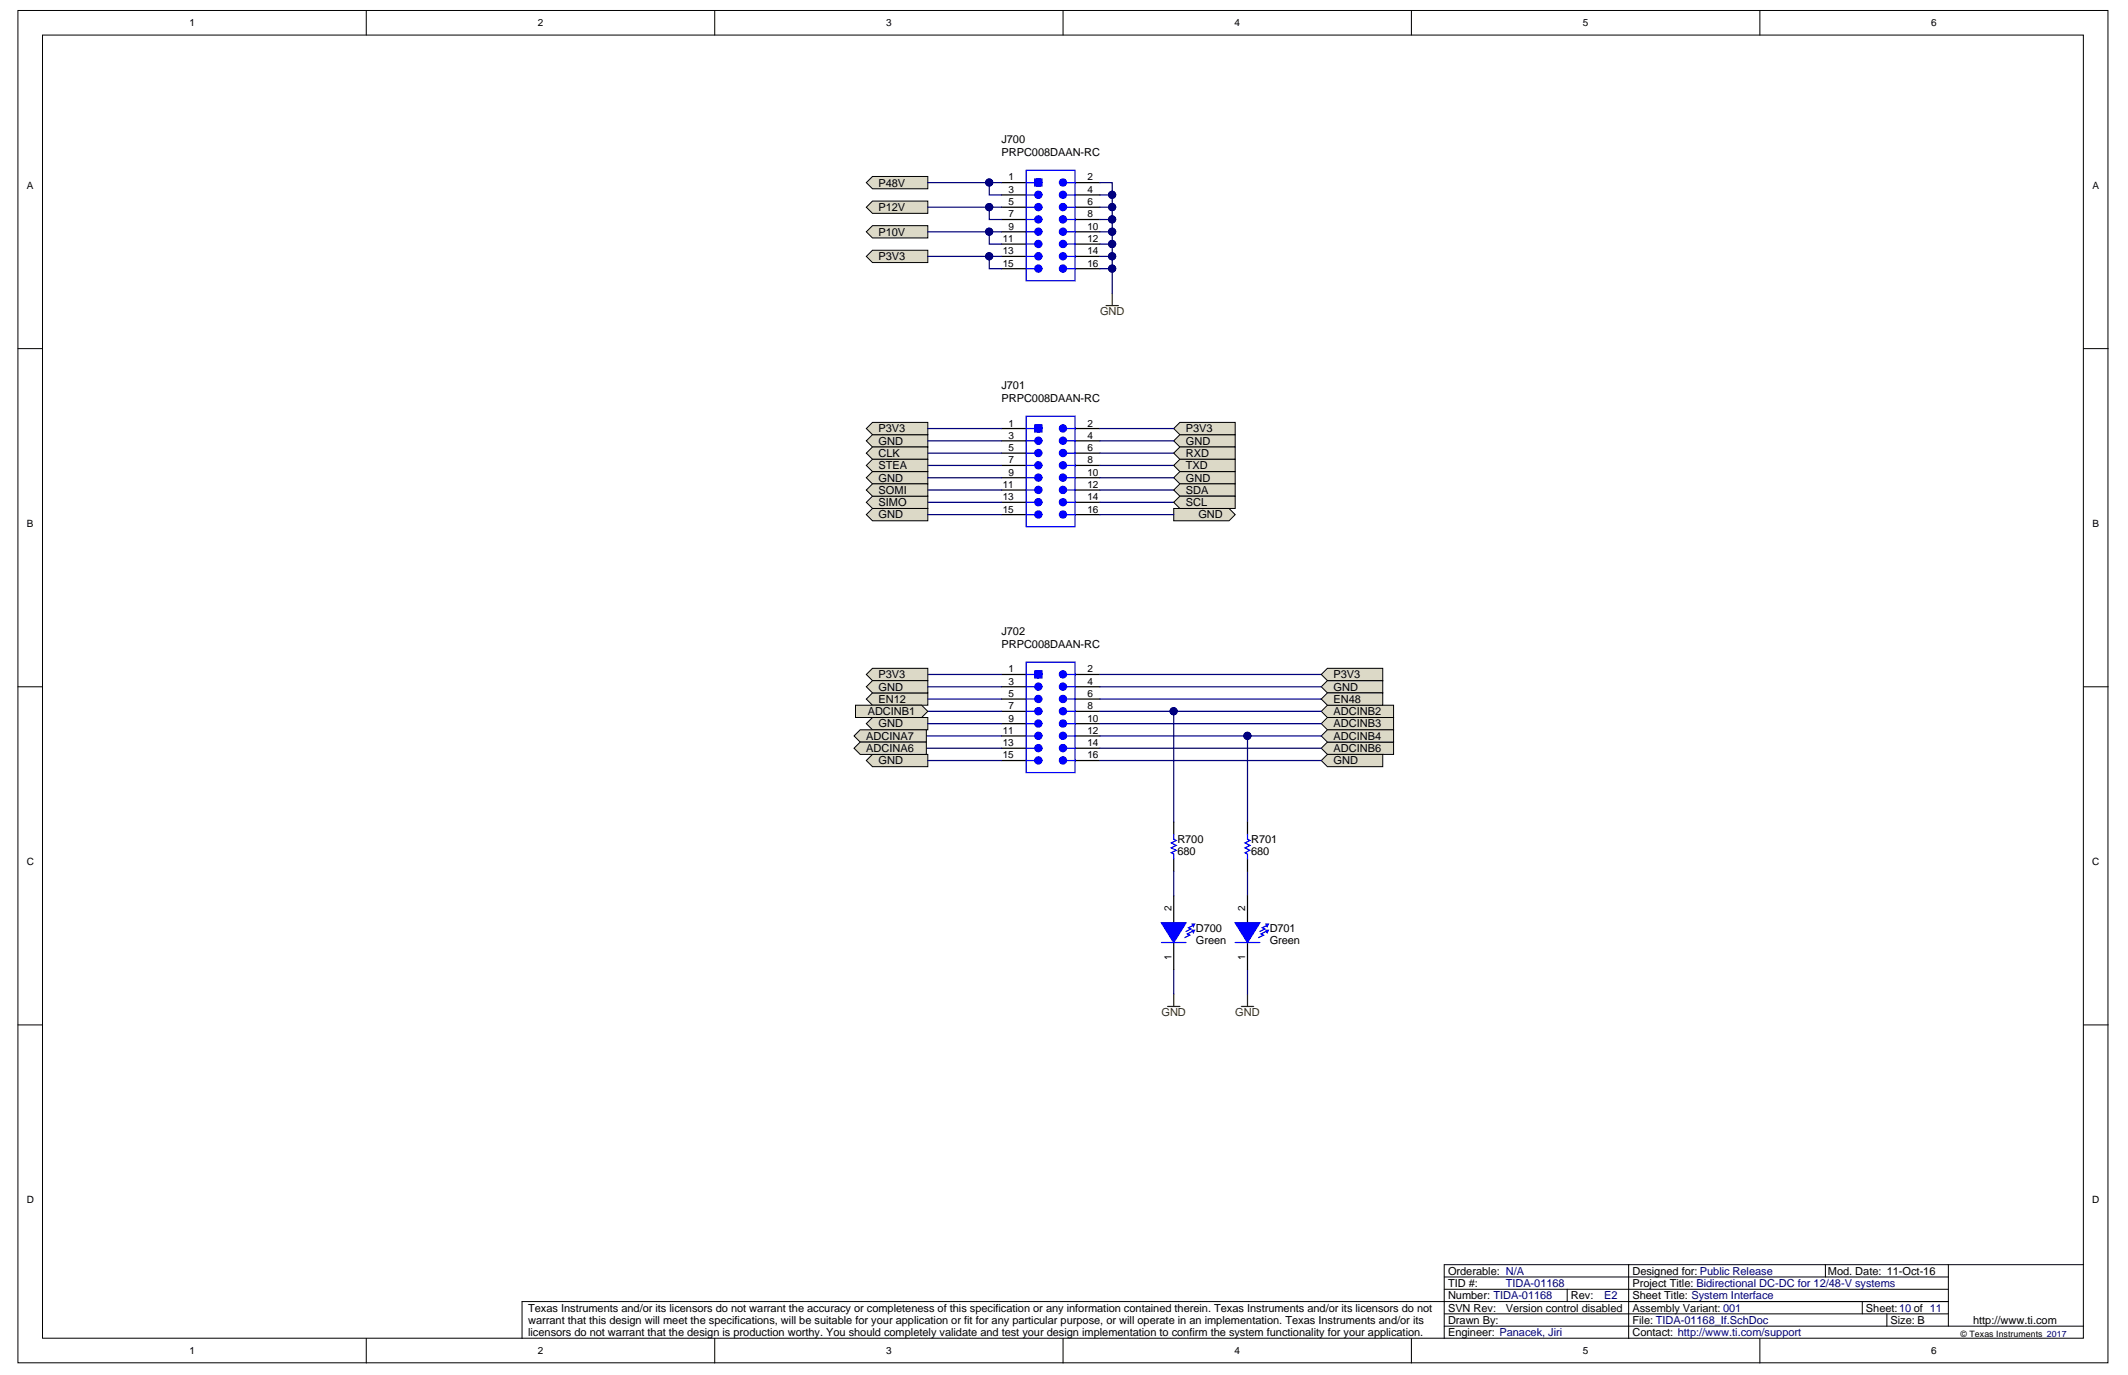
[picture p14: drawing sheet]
<svg xmlns="http://www.w3.org/2000/svg" width="432mm" height="279mm" viewBox="0 0 432 279" stroke-linecap="round" stroke-linejoin="round" font-family="sans-serif">
<defs><g id="words">
<g font-size="2.2">
<text x="203.2" y="29.1">J700</text>
<text x="203.2" y="31.6">PRPC008DAAN-RC</text>
<text x="178.3" y="37.9">P48V</text>
<text x="178.3" y="42.8">P12V</text>
<text x="178.3" y="47.8">P10V</text>
<text x="178.3" y="52.8">P3V3</text>
<text x="203.2" y="79">J701</text>
<text x="203.2" y="81.5">PRPC008DAAN-RC</text>
<text x="178.3" y="87.7">P3V3</text>
<text x="240.6" y="87.7">P3V3</text>
<text x="178.3" y="90.2">GND</text>
<text x="178.3" y="92.7">CLK</text>
<text x="178.3" y="95.2">STEA</text>
<text x="240.6" y="90.2">GND</text>
<text x="240.6" y="92.7">RXD</text>
<text x="240.6" y="95.2">TXD</text>
<text x="178.3" y="97.7">GND</text>
<text x="178.3" y="100.2">SOMI</text>
<text x="240.6" y="97.7">GND</text>
<text x="240.6" y="100.2">SDA</text>
<text x="178.3" y="105.2">GND</text>
<text x="178.3" y="102.7">SIMO</text>
<text x="240.6" y="102.7">SCL</text>
<text x="243.2" y="105.2">GND</text>
<text x="203.2" y="128.9">J702</text>
<text x="203.2" y="131.4">PRPC008DAAN-RC</text>
<text x="178.3" y="137.6">P3V3</text>
<text x="270.6" y="137.6">P3V3</text>
<text x="178.3" y="142.6">EN12</text>
<text x="178.3" y="140.1">GND</text>
<text x="270.6" y="140.1">GND</text>
<text x="270.6" y="142.6">EN48</text>
<text x="176.1" y="145.1">ADCINB1</text>
<text x="178.3" y="147.6">GND</text>
<text x="270.6" y="147.6">ADCINB3</text>
<text x="270.6" y="145.1">ADCINB2</text>
<text x="175.8" y="150.1">ADCINA7</text>
<text x="175.8" y="152.6">ADCINA6</text>
<text x="178.3" y="155.1">GND</text>
<text x="270.6" y="152.6">ADCINB6</text>
<text x="270.6" y="150.1">ADCINB4</text>
<text x="270.6" y="155.1">GND</text>
<text x="238.9" y="173.6">680</text>
<text x="238.9" y="171.1">R700</text>
<text x="253.9" y="173.6">680</text>
<text x="253.9" y="171.1">R701</text>
<text x="242.7" y="191.5">Green</text>
<text x="242.7" y="189.1">D700</text>
<text x="257.6" y="191.5">Green</text>
<text x="257.6" y="189.1">D701</text>
<text x="293.8" y="263.7">Number: TIDA-01168</text>
<text x="293.8" y="261.2">TID #:</text>
<text x="293.8" y="258.7">Orderable: N/A</text>
<text x="318.8" y="263.7">Rev:</text>
<text x="331.2" y="263.7">Sheet Title: System Interface</text>
<text x="331.2" y="261.2">Project Title: Bidirectional DC-DC for 12/48-V systems</text>
<text x="331.2" y="258.7">Designed for: Public Release</text>
<text x="370.9" y="258.7">Mod. Date: 11-Oct-16</text>
<text x="107.2" y="266.2">Texas Instruments and/or its licensors do not warrant the accuracy or completeness of this specification or any information contained therein. Texas Instruments and/or its licensors do not</text>
<text x="107.2" y="268.7">warrant that this design will meet the specifications, will be suitable for your application or fit for any particular purpose, or will operate in an implementation. Texas Instruments and/or its</text>
<text x="293.8" y="268.7">Drawn By:</text>
<text x="293.8" y="266.2">SVN Rev:</text>
<text x="305.5" y="266.2">Version control disabled</text>
<text x="331.2" y="268.7">File: TIDA-01168_If.SchDoc</text>
<text x="331.2" y="266.2">Assembly Variant: 001</text>
<text x="378.6" y="266.2">Sheet:10 of 11</text>
<text x="383.6" y="268.7">Size: B</text>
<text x="400.4" y="268.7">http://www.ti.com</text>
<text x="107.2" y="271.2">licensors do not warrant that the design is production worthy. You should completely validate and test your design implementation to confirm the system functionality for your application.</text>
<text x="293.8" y="271.2">Engineer: Panacek, Jiri</text>
<text x="331.2" y="271.2">Contact: http://www.ti.com/support</text>
</g>
<g font-size="2.2" fill="#800000">
<text x="223.2" y="64">GND</text>
<text x="235.7" y="206.3">GND</text>
<text x="250.7" y="206.3">GND</text>
</g>
<g font-size="2.2" fill="#000080">
<text x="305.5" y="261.2">TIDA-01168</text>
<text x="325.5" y="263.7">E2</text>
</g>
<g font-size="2">
<text x="38.4" y="5.3">1</text>
<text x="109.1" y="5.3">2</text>
<text x="179.8" y="5.3">3</text>
<text x="250.5" y="5.3">4</text>
<text x="321.2" y="5.3">5</text>
<text x="391.9" y="5.3">6</text>
<text x="5.5" y="38.3">A</text>
<text x="204.6" y="36.6">1</text>
<text x="204.6" y="39.1">3</text>
<text x="204.6" y="41.6">5</text>
<text x="220.7" y="36.6">2</text>
<text x="220.7" y="39.1">4</text>
<text x="220.7" y="41.6">6</text>
<text x="424.6" y="38.3">A</text>
<text x="204.6" y="44.1">7</text>
<text x="204.6" y="46.6">9</text>
<text x="220.7" y="44.1">8</text>
<text x="220.7" y="46.6">10</text>
<text x="203.5" y="49.1">11</text>
<text x="203.5" y="51.6">13</text>
<text x="220.7" y="49.1">12</text>
<text x="220.7" y="51.6">14</text>
<text x="203.5" y="54.1">15</text>
<text x="220.7" y="54.1">16</text>
<text x="204.6" y="86.6">1</text>
<text x="204.6" y="89.1">3</text>
<text x="220.7" y="86.6">2</text>
<text x="220.7" y="89.1">4</text>
<text x="204.6" y="91.5">5</text>
<text x="204.6" y="94">7</text>
<text x="220.7" y="91.5">6</text>
<text x="220.7" y="94">8</text>
<text x="203.5" y="99">11</text>
<text x="203.5" y="101.5">13</text>
<text x="204.6" y="96.5">9</text>
<text x="220.7" y="96.5">10</text>
<text x="220.7" y="99">12</text>
<text x="220.7" y="101.5">14</text>
<text x="5.5" y="106.9">B</text>
<text x="203.5" y="104">15</text>
<text x="220.7" y="104">16</text>
<text x="424.6" y="106.9">B</text>
<text x="204.6" y="136.5">1</text>
<text x="220.7" y="136.5">2</text>
<text x="204.6" y="138.9">3</text>
<text x="204.6" y="141.4">5</text>
<text x="204.6" y="143.9">7</text>
<text x="220.7" y="138.9">4</text>
<text x="220.7" y="141.4">6</text>
<text x="220.7" y="143.9">8</text>
<text x="203.5" y="148.9">11</text>
<text x="204.6" y="146.4">9</text>
<text x="220.7" y="146.4">10</text>
<text x="220.7" y="148.9">12</text>
<text x="203.5" y="151.4">13</text>
<text x="203.5" y="153.9">15</text>
<text x="220.7" y="151.4">14</text>
<text x="220.7" y="153.9">16</text>
<text x="5.4" y="175.5">C</text>
<text x="424.5" y="175.5">C</text>
<text x="237.7" y="184.8" transform="rotate(-90 237.7 184.8)">2</text>
<text x="252.7" y="184.8" transform="rotate(-90 252.7 184.8)">2</text>
<text x="237.7" y="194.9" transform="rotate(-90 237.7 194.9)">1</text>
<text x="252.7" y="194.9" transform="rotate(-90 252.7 194.9)">1</text>
<text x="5.4" y="244.1">D</text>
<text x="424.5" y="244.1">D</text>
<text x="38.4" y="274.8">1</text>
<text x="109.1" y="274.8">2</text>
<text x="179.8" y="274.8">3</text>
<text x="250.5" y="274.8">4</text>
<text x="321.2" y="274.8">5</text>
<text x="391.9" y="274.8">6</text>
</g>
<text font-size="1.8" x="397.8" y="271.3">© Texas Instruments 2017</text>
</g></defs>
<g fill="#fff" stroke="#000" stroke-width=".2">
<path d="M3.6 2.1h424.1v274.5h-424.1z"/>
<path d="M8.6 7.1h414.1v264.5h-414.1z"/>
</g>
<g fill="none" stroke="#000" stroke-width=".2">
<path d="M74.3 2.1v5M145 2.1v5M215.7 2.1v5M286.4 2.1v5M357.1 2.1v5M3.6 70.8h5M422.8 70.8h5M3.6 139.4h5M422.8 139.4h5M3.6 208h5M422.8 208h5M293.1 259.2h102.2"/>
<path d="M330.5 256.7h-37.4v14.9M370.4 256.7v2.5M395.3 256.7v12.4M422.8 256.7h-92.3v14.9M74.3 271.6v5M145 271.6v5M215.7 271.6v5M286.4 271.6v5M293.1 269.1h129.7M293.1 266.6h102.2M293.1 261.6h102.2M318 261.6v2.5"/>
<path d="M357.1 271.6v5M377.9 264.1v2.5M382.9 266.6v2.5M395.3 264.1h-289.4v7.5"/>
</g>
<g fill="#dcd9c7" stroke="#000" stroke-width=".2">
<path d="M177 50.8h11.3v2.5h-11.3l-1.2-1.3z" fill-rule="evenodd"/>
<path d="M177 140.6h11.3v2.5h-11.3l-1.2-1.2z" fill-rule="evenodd"/>
<path d="M177 40.8h11.3v2.5h-11.3l-1.2-1.2z" fill-rule="evenodd"/>
<path d="M177 35.8h11.3v2.5h-11.3l-1.2-1.2z" fill-rule="evenodd"/>
<path d="M177 153.1h11.3v2.5h-11.3l-1.2-1.3z" fill-rule="evenodd"/>
<path d="M269.4 145.6h13.4v2.5h-13.4l-1.3-1.2z" fill-rule="evenodd"/>
<path d="M269.4 143.1h13.4v2.5h-13.4l-1.3-1.2z" fill-rule="evenodd"/>
<path d="M269.4 150.6h13.4v2.5h-13.4l-1.3-1.2z" fill-rule="evenodd"/>
<path d="M269.4 148.1h13.4v2.5h-13.4l-1.3-1.2z" fill-rule="evenodd"/>
</g>
<path d="M236.9 204.3h2.5M238.2 201.8v2.5M251.9 204.3h2.5M253.1 201.8v2.5" fill="none" stroke="#800000" stroke-width=".25"/>
<path d="M208.2 34.6h10v22.4h-10z" fill="#fff" stroke="#00f" stroke-width=".25"/>
<g fill="none" stroke="#000" stroke-width=".25">
<path d="M203.2 37.1h5M203.2 39.6h5M218.2 37.1h5M218.2 39.6h5M203.2 42.1h5M203.2 44.5h5M203.2 47h5M203.2 49.5h5M203.2 52h5M203.2 54.5h5M218.2 42.1h5M218.2 44.5h5"/>
<path d="M218.2 47h5M218.2 49.5h5M218.2 52h5M218.2 54.5h5"/>
</g>
<g fill="none" stroke="#00f" stroke-width=".25">
<path d="M208.2 39.6h1.8M208.2 37.1h1.8M216.5 39.6h1.7M216.5 37.1h1.7M208.2 42.1h1.8M208.2 44.5h1.8M208.2 47h1.8M208.2 52h1.8M208.2 49.5h1.8M208.2 54.5h1.8M216.5 42.1h1.7M216.5 44.5h1.7"/>
<path d="M216.5 47h1.7M216.5 52h1.7M216.5 49.5h1.7M216.5 54.5h1.7"/>
</g>
<g fill="#00f" stroke="#00f" stroke-width=".25">
<path d="M210 36.3h1.4v1.5h-1.4z"/>
<circle cx="210.7" cy="39.5" r=".72"/>
<circle cx="210.7" cy="37" r=".72"/>
<circle cx="210.7" cy="42" r=".72"/>
<circle cx="210.7" cy="44.5" r=".72"/>
<circle cx="210.7" cy="47" r=".72"/>
<circle cx="215.7" cy="44.5" r=".72"/>
<circle cx="215.7" cy="47" r=".72"/>
<circle cx="215.7" cy="42" r=".72"/>
<circle cx="215.7" cy="39.5" r=".72"/>
<circle cx="215.7" cy="37" r=".72"/>
<circle cx="210.7" cy="52" r=".72"/>
<circle cx="210.7" cy="49.5" r=".72"/>
<circle cx="215.7" cy="49.5" r=".72"/>
<circle cx="215.7" cy="52" r=".72"/>
<circle cx="210.7" cy="54.5" r=".72"/>
<circle cx="215.7" cy="54.5" r=".72"/>
</g>
<path d="M225.7 59.5v2.5M224.4 62h2.5" fill="none" stroke="#800000" stroke-width=".25"/>
<path d="M177 45.8h11.3v2.5h-11.3l-1.2-1.3z" fill-rule="evenodd" fill="#dcd9c7" stroke="#000" stroke-width=".2"/>
<g fill="none" stroke="#000080" stroke-width=".25">
<path d="M188.3 37.1h14.9M200.7 37.1v2.5h2.5M223.2 37.1h2.5v22.4M223.2 39.6h2.5M188.3 42.1h14.9M188.3 52h14.9M188.3 47h14.9M200.7 42.1v2.4h2.5M200.7 47v2.5h2.5M200.7 52v2.5h2.5M223.2 42.1h2.5M223.2 44.5h2.5"/>
<path d="M223.2 47h2.5M223.2 49.5h2.5M223.2 52h2.5M223.2 54.5h2.5"/>
</g>
<g fill="#000080" stroke="#000080" stroke-width=".2">
<circle cx="200.7" cy="37" r=".72"/>
<circle cx="200.7" cy="42" r=".72"/>
<circle cx="200.7" cy="52" r=".72"/>
<circle cx="225.7" cy="54.5" r=".72"/>
<circle cx="225.7" cy="52" r=".72"/>
<circle cx="225.7" cy="49.5" r=".72"/>
<circle cx="225.7" cy="47" r=".72"/>
<circle cx="225.7" cy="44.5" r=".72"/>
<circle cx="225.7" cy="42" r=".72"/>
<circle cx="225.7" cy="39.5" r=".72"/>
<circle cx="200.7" cy="47" r=".72"/>
</g>
<path d="M208.2 84.5h10v22.4h-10z" fill="#fff" stroke="#00f" stroke-width=".25"/>
<g fill="none" stroke="#000" stroke-width=".25">
<path d="M203.2 87h5M203.2 89.5h5M203.2 92h5M203.2 94.5h5M203.2 97h5M203.2 99.4h5M218.2 87h5M218.2 89.5h5M218.2 92h5M218.2 94.5h5M218.2 97h5M218.2 99.4h5"/>
<path d="M203.2 101.9h5M203.2 104.4h5M218.2 101.9h5M218.2 104.4h5"/>
</g>
<g fill="none" stroke="#00f" stroke-width=".25">
<path d="M208.2 89.5h1.8M208.2 87h1.8M208.2 92h1.8M208.2 94.5h1.8M208.2 97h1.8M208.2 99.4h1.8M216.5 89.5h1.7M216.5 87h1.7M216.5 92h1.7M216.5 94.5h1.7M216.5 97h1.7M216.5 99.4h1.7"/>
<path d="M208.2 101.9h1.8M208.2 104.4h1.8M216.5 101.9h1.7M216.5 104.4h1.7"/>
</g>
<g fill="#00f" stroke="#00f" stroke-width=".25">
<path d="M210 86.2h1.4v1.5h-1.4z"/>
<circle cx="210.7" cy="89.4" r=".72"/>
<circle cx="210.7" cy="86.9" r=".72"/>
<circle cx="210.7" cy="91.9" r=".72"/>
<circle cx="210.7" cy="94.4" r=".72"/>
<circle cx="210.7" cy="96.9" r=".72"/>
<circle cx="215.7" cy="94.4" r=".72"/>
<circle cx="215.7" cy="96.9" r=".72"/>
<circle cx="215.7" cy="91.9" r=".72"/>
<circle cx="215.7" cy="89.4" r=".72"/>
<circle cx="215.7" cy="86.9" r=".72"/>
<circle cx="210.7" cy="101.9" r=".72"/>
<circle cx="210.7" cy="99.4" r=".72"/>
<circle cx="215.7" cy="99.4" r=".72"/>
<circle cx="215.7" cy="101.9" r=".72"/>
<circle cx="210.7" cy="104.4" r=".72"/>
<circle cx="215.7" cy="104.4" r=".72"/>
</g>
<g fill="#dcd9c7" stroke="#000" stroke-width=".2">
<path d="M177 88.2h11.3v2.5h-11.3l-1.2-1.2z" fill-rule="evenodd"/>
<path d="M177 95.7h11.3v2.5h-11.3l-1.2-1.2z" fill-rule="evenodd"/>
<path d="M238.2 103.2h11.2l1.2 1.2-1.2 1.3h-11.2z" fill-rule="evenodd"/>
<path d="M177 103.2h11.3v2.5h-11.3l-1.2-1.3z" fill-rule="evenodd"/>
<path d="M239.4 88.2h11.2v2.5h-11.2l-1.2-1.2z" fill-rule="evenodd"/>
<path d="M239.4 95.7h11.2v2.5h-11.2l-1.2-1.2z" fill-rule="evenodd"/>
<path d="M177 85.7h11.3v2.5h-11.3l-1.2-1.2z" fill-rule="evenodd"/>
<path d="M239.4 85.7h11.2v2.5h-11.2l-1.2-1.2z" fill-rule="evenodd"/>
</g>
<g fill="none" stroke="#000080" stroke-width=".25">
<path d="M188.3 87h14.9M188.3 89.5h14.9M188.3 92h14.9M188.3 94.5h14.9M188.3 97h14.9M188.3 99.4h14.9M223.2 87h15M223.2 89.5h15M223.2 92h15M223.2 94.5h15M223.2 97h15M223.2 99.4h15"/>
<path d="M188.3 101.9h14.9M188.3 104.4h14.9M223.2 101.9h15M223.2 104.4h15"/>
</g>
<path d="M208.2 134.4h10v22.4h-10z" fill="#fff" stroke="#00f" stroke-width=".25"/>
<g fill="none" stroke="#000" stroke-width=".25">
<path d="M203.2 136.9h5M203.2 139.4h5M218.2 136.9h5M218.2 139.4h5M203.2 141.9h5M203.2 144.4h5M203.2 146.9h5M203.2 149.4h5M203.2 151.9h5M203.2 154.3h5M218.2 141.9h5M218.2 144.4h5"/>
<path d="M218.2 146.9h5M218.2 149.4h5M218.2 151.9h5M218.2 154.3h5"/>
</g>
<g fill="none" stroke="#00f" stroke-width=".25">
<path d="M208.2 139.4h1.8M208.2 136.9h1.8M216.5 139.4h1.7M216.5 136.9h1.7M208.2 141.9h1.8M208.2 144.4h1.8M208.2 146.9h1.8M208.2 151.9h1.8M208.2 149.4h1.8M208.2 154.3h1.8M216.5 141.9h1.7M216.5 144.4h1.7"/>
<path d="M216.5 146.9h1.7M216.5 151.9h1.7M216.5 149.4h1.7M216.5 154.3h1.7"/>
</g>
<g fill="#00f" stroke="#00f" stroke-width=".25">
<path d="M210 136.1h1.4v1.5h-1.4z"/>
<circle cx="210.7" cy="139.4" r=".72"/>
<circle cx="210.7" cy="136.9" r=".72"/>
<circle cx="210.7" cy="141.8" r=".72"/>
<circle cx="210.7" cy="144.3" r=".72"/>
<circle cx="210.7" cy="146.8" r=".72"/>
<circle cx="215.7" cy="144.3" r=".72"/>
<circle cx="215.7" cy="146.8" r=".72"/>
<circle cx="215.7" cy="141.8" r=".72"/>
<circle cx="215.7" cy="139.4" r=".72"/>
<circle cx="215.7" cy="136.9" r=".72"/>
<circle cx="210.7" cy="151.8" r=".72"/>
<circle cx="210.7" cy="149.3" r=".72"/>
<circle cx="215.7" cy="149.3" r=".72"/>
<circle cx="215.7" cy="151.8" r=".72"/>
<circle cx="210.7" cy="154.3" r=".72"/>
<circle cx="215.7" cy="154.3" r=".72"/>
</g>
<g fill="#dcd9c7" stroke="#000" stroke-width=".2">
<path d="M269.4 153.1h11.2v2.5h-11.2l-1.3-1.3z" fill-rule="evenodd"/>
<path d="M269.4 138.1h11.2v2.5h-11.2l-1.3-1.2z" fill-rule="evenodd"/>
<path d="M177 145.6h11.3v2.5h-11.3l-1.2-1.2z" fill-rule="evenodd"/>
</g>
<g fill="none" stroke="#000080" stroke-width=".25">
<path d="M188.3 136.9h14.9M223.2 136.9h44.9M223.2 139.4h44.9M188 151.9h15.2M188 149.4h15.2M188.3 146.9h14.9M188.3 154.3h14.9M223.2 144.4h44.9M223.2 149.4h44.9M223.2 141.9h44.9M223.2 146.9h44.9M223.2 151.9h44.9"/>
<path d="M223.2 154.3h44.9M238.2 144.4v22.4M253.1 149.4v17.4M238.2 176.8v5M253.1 176.8v5M238.2 196.8v5M253.1 196.8v5"/>
</g>
<g fill="#000080" stroke="#000080" stroke-width=".2">
<circle cx="238.1" cy="144.3" r=".72"/>
<circle cx="253.1" cy="149.3" r=".72"/>
</g>
<g fill="#dcd9c7" stroke="#000" stroke-width=".2">
<path d="M269.4 135.6h11.2v2.5h-11.2l-1.3-1.2z" fill-rule="evenodd"/>
<path d="M177 135.6h11.3v2.5h-11.3l-1.2-1.2z" fill-rule="evenodd"/>
<path d="M177 138.1h11.3v2.5h-11.3l-1.2-1.2z" fill-rule="evenodd"/>
</g>
<path d="M188.3 139.4h14.9M188.3 141.9h14.9M188.3 144.4h14.9" fill="none" stroke="#000080" stroke-width=".25"/>
<path d="M238.2 181.8v5.5M238.2 191.3v5.5" fill="none" stroke="#000" stroke-width=".25"/>
<path d="M235.7 187.3h5l-2.5 4z" fill="#00f"/>
<path d="M235.7 187.3h5l-2.5 4zM235.7 191.3h5M241.9 189l-1 .5 .5 .3-1 .5M242.2 187.8l-1 .5 .5 .2-1 .5" fill="none" stroke="#00f" stroke-width=".25"/>
<path d="M241.9 188.8h.5l-.2 .5z" fill="#00f"/>
<path d="M241.9 188.8h.5l-.2 .5z" fill="none" stroke="#00f" stroke-width=".25"/>
<path d="M241.9 187.5h.5l-.2 .5z" fill="#00f"/>
<path d="M238.2 169.3v1l.5 .3-1 .5 1 .5-1 .5 1 .5-1 .5 .5 .2v1M241.9 187.5h.5l-.2 .5z" fill="none" stroke="#00f" stroke-width=".25"/>
<path d="M238.2 166.8v2.5M238.2 174.3v2.5M253.1 181.8v5.5M253.1 191.3v5.5" fill="none" stroke="#000" stroke-width=".25"/>
<path d="M250.6 187.3h5l-2.5 4z" fill="#00f"/>
<path d="M250.6 187.3h5l-2.5 4zM250.6 191.3h5M256.9 189l-1 .5 .5 .3-1 .5M257.1 187.8l-1 .5 .5 .2-1 .5" fill="none" stroke="#00f" stroke-width=".25"/>
<path d="M256.9 188.8h.5l-.3 .5z" fill="#00f"/>
<path d="M256.9 188.8h.5l-.3 .5z" fill="none" stroke="#00f" stroke-width=".25"/>
<path d="M256.9 187.5h.5l-.3 .5z" fill="#00f"/>
<path d="M253.1 169.3v1l.5 .3-1 .5 1 .5-1 .5 1 .5-1 .5 .5 .2v1M256.9 187.5h.5l-.3 .5z" fill="none" stroke="#00f" stroke-width=".25"/>
<path d="M253.1 166.8v2.5M253.1 174.3v2.5" fill="none" stroke="#000" stroke-width=".25"/>
<g fill="#dcd9c7" stroke="#000" stroke-width=".2">
<path d="M239.4 90.7h11.2v2.5h-11.2l-1.2-1.2z" fill-rule="evenodd"/>
<path d="M239.4 93.2h11.2v2.5h-11.2l-1.2-1.2z" fill-rule="evenodd"/>
<path d="M239.4 98.2h11.2v2.5h-11.2l-1.2-1.3z" fill-rule="evenodd"/>
<path d="M239.4 100.7h11.2v2.5h-11.2l-1.2-1.3z" fill-rule="evenodd"/>
<path d="M269.4 140.6h11.2v2.5h-11.2l-1.3-1.2z" fill-rule="evenodd"/>
<path d="M173.6 143.1h13.4l1.3 1.3-1.3 1.2h-13.4z" fill-rule="evenodd"/>
<path d="M177 90.7h11.3v2.5h-11.3l-1.2-1.2z" fill-rule="evenodd"/>
<path d="M177 100.7h11.3v2.5h-11.3l-1.2-1.3z" fill-rule="evenodd"/>
<path d="M177 98.2h11.3v2.5h-11.3l-1.2-1.3z" fill-rule="evenodd"/>
<path d="M177 93.2h11.3v2.5h-11.3l-1.2-1.2z" fill-rule="evenodd"/>
<path d="M174.5 148.1h13.5v2.5h-13.5l-1.2-1.2z" fill-rule="evenodd"/>
<path d="M174.5 150.6h13.5v2.5h-13.5l-1.2-1.2z" fill-rule="evenodd"/>
</g>
<use href="#words"/>
</svg>
